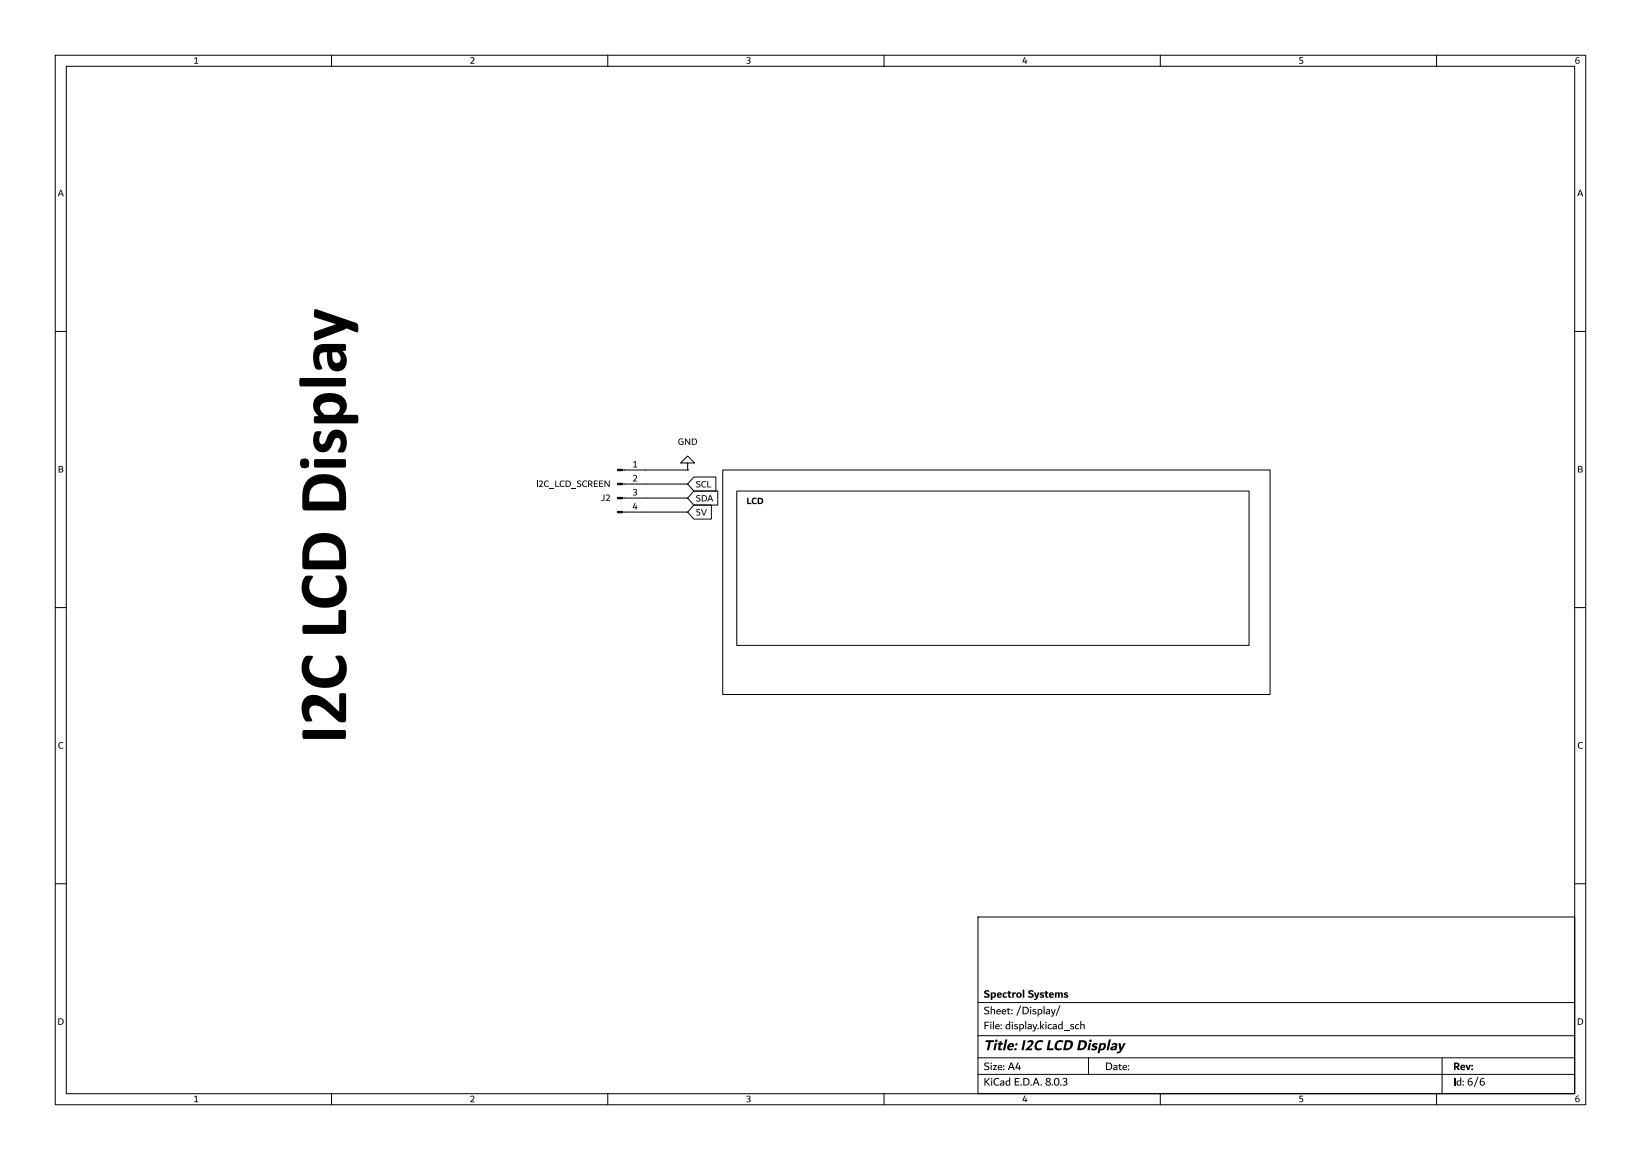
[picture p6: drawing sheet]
<svg xmlns="http://www.w3.org/2000/svg" width="297mm" height="210mm" viewBox="0 0 297 210" stroke-linecap="round" stroke-linejoin="round" font-family="sans-serif">
<defs><g id="words">
<text font-size="12.4" x="65.3" y="134.6" transform="rotate(-90 65.3 134.6)">I2CLCDDisplay</text>
<g font-size="2.1">
<text x="178" y="184.8">Sheet:/Display/</text>
<text x="178" y="181.8">SpectrolSystems</text>
<text x="178" y="187.5">File:display.kicad_sch</text>
<text x="178" y="194.9">Size:A4</text>
<text x="200" y="194.9">Date:</text>
<text x="263" y="194.9">Rev:</text>
</g>
<g font-size="1.8">
<text x="114.5" y="84.8">1</text>
<text x="114.5" y="87.4">2</text>
<text x="114.5" y="89.9">3</text>
<text x="114.5" y="92.5">4</text>
</g>
</g></defs>
<g fill="none" stroke="#000" stroke-width=".18">
<path d="M10 10h277v190h-277zM12 12h273v186h-273zM60 10v2M110 10v2M160 10v2M210 10v2M260 10v2M10 60h2M285 60h2M112.6 92.7h11.9M112.6 90.2h11.9M112.6 87.6h11.9"/>
<path d="M112.6 85.1h11.9M124.5 83.8h1.2l-1.2-1.2-1.3 1.2h1.3v1.3M124.5 85.1h.1M125.6 91.4h3.1v2.6h-3.1l-1.1-1.3zM125.6 88.9h4.3v2.5h-4.3l-1.1-1.2zM125.6 86.4h4v2.5h-4l-1.1-1.3zM130.8 85.1h99.1v40.6h-99.1zM133.3 88.9h92.8v27.9h-92.8zM10 110h2M285 110h2M10 160h2M285 160h2"/>
<path d="M177 166h108v32h-108zM60 198v2M110 198v2M160 198v2M177 194.5h108M177 191.5h108M177 187.5h108M177 181.5h108M197 191.5v3M210 198v2M260 198v2M261 191.5v6.5"/>
</g>
<g fill="#000">
<path d="M35.1 10.6l.5-.2v1h.3v.1h-.8v-.1h.4v-.9l-.3 .2zM85.1 10.5a.45 .45 0 0 1 .7 0 .45 .45 0 0 1-.2 .7l-.2 .2h.5v.1h-.8l.1-.2a.56 .56 0 0 0 .3-.8l-.3 .1zM135.1 10.5a.35 .35 0 0 1 .5-.2 .35 .35 0 0 1 0 .6 .39 .39 0 0 1 .1 .6 .39 .39 0 0 1-.6 0l.1-.1a.26 .26 0 0 0 .4 0 .26 .26 0 0 0-.1-.4h-.2v-.1h.1a.24 .24 0 0 0 .2-.4 .24 .24 0 0 0-.4 .1zM185.4 10.4h.2l-.3 .7h.3v-.4h.2v.4h.1v.2h-.1v.2h-.2v-.2h-.5zM235.2 10.4h.6v.1h-.5v.3a.42 .42 0 0 1 .6 .5 .42 .42 0 0 1-.7 .2v-.1a.28 .28 0 0 0 .4 0 .28 .28 0 0 0-.2-.4l-.2-.1zM285.3 10.5l.5-.1v.1h-.4l-.1 .4a.41 .41 0 0 1 .6 .3 .41 .41 0 0 1-.5 .4 .41 .41 0 0 1-.3-.5h.2a.27 .27 0 0 0 .2 .3 .27 .27 0 0 0 .3-.4 .27 .27 0 0 0-.5 0l-.2 .1zM10.9 34.4h.2l.5 1.1h-.2l-.1-.3h-.6l-.1 .3h-.1l.1-.4h.6l-.2-.6-.2 .6h-.2zM285.9 34.4h.2l.5 1.1h-.2l-.1-.3h-.6l-.1 .3h-.1l.1-.4h.6l-.2-.6-.2 .6h-.2zM122.9 79.5l.5-.1 .3 .1-.1 .1a.44 .44 0 0 0-.7 .3 .44 .44 0 0 0 .7 .5v-.4h-.3v-.1h.4v.6a.62 .62 0 0 1-.8-.1 .62 .62 0 0 1 0-.9zM124 79.4h.1l.7 .9v-.9h.1v1.1h-.2l-.6-.9v.9h-.1zM125.2 79.4h.4a.58 .58 0 0 1 .6 .6 .58 .58 0 0 1-.7 .5h-.3v-.1a.5 .5 0 0 0 .7-.2 .5 .5 0 0 0-.2-.7h-.3v.9h-.2zM10.6 84.4h.4a.3 .3 0 0 1 .4 .1 .3 .3 0 0 1-.2 .4 .32 .32 0 0 1 .2 .4 .32 .32 0 0 1-.4 .2h-.4v-.1h.6v-.3l-.4-.1v.4h-.2v-.5l.5-.1 .1-.2-.4-.1v.4h-.2z"/>
<path d="M97.1 87h.2v1.2h-.2zM97.5 87.1a.44 .44 0 0 1 .7 .1 .44 .44 0 0 1-.2 .6l-.2 .2h.5v.2h-.8l.2-.3a.46 .46 0 0 0 .2-.8l-.3 .1zM98.6 87.1l.5-.1 .3 .1-.1 .1a.43 .43 0 0 0-.7 .4 .43 .43 0 0 0 .7 .3l.1 .2a.6 .6 0 0 1-.9-.1 .6 .6 0 0 1 .1-.9zM99.5 88.3h.8v.1h-.8zM100.5 87h.2v1h.5v.2h-.7zM101.4 87.1l.5-.1 .3 .1-.1 .1a.43 .43 0 0 0-.6 .4 .43 .43 0 0 0 .6 .3l.1 .2a.6 .6 0 0 1-.8-.1 .6 .6 0 0 1 0-.9zM102.4 87h.3a.58 .58 0 0 1 .6 .6 .58 .58 0 0 1-.6 .6h-.3v-.2a.5 .5 0 0 0 .7-.1 .5 .5 0 0 0-.2-.7l-.4-.1v.9h-.1zM103.5 88.3h.8v.1h-.8zM104.5 87.1l.3-.1 .4 .1-.2 .1a.23 .23 0 0 0-.3-.1 .23 .23 0 0 0-.1 .3 .23 .23 0 0 0 .3 .1 .38 .38 0 0 1 .3 .6 .38 .38 0 0 1-.6 0l-.2-.1 .1-.1a.27 .27 0 0 0 .3 .2 .27 .27 0 0 0 .1-.4 .41 .41 0 0 1-.4-.2 .41 .41 0 0 1 0-.4zM105.5 87.1l.5-.1 .3 .1-.1 .1a.43 .43 0 0 0-.7 .4 .43 .43 0 0 0 .7 .3l.1 .2a.6 .6 0 0 1-.9-.1 .6 .6 0 0 1 .1-.9zM106.4 87h.4a.36 .36 0 0 1 .4 .3 .36 .36 0 0 1-.2 .4l.3 .5h-.2l-.3-.5h-.2v.5h-.2v-.6h.5l.2-.2-.2-.2-.3-.1v.5h-.2zM107.5 87h.7v.1h-.6v.4h.5v.1h-.5v.4h.6v.2h-.7z"/>
<path d="M108.4 87h.8v.1h-.6v.4h.5v.1h-.5v.4h.6v.2h-.8zM109.2 89.5h.2v.9a.39 .39 0 0 1-.2 .3 .39 .39 0 0 1-.5-.1l.1-.1 .2 .1 .2-.1zM109.4 87h.2l.6 .9v-.9h.2v1.2h-.2l-.6-1v1h-.2zM109.6 89.7a.44 .44 0 0 1 .7 0 .44 .44 0 0 1-.2 .7l-.2 .2h.5v.1h-.8l.2-.2a.46 .46 0 0 0 .2-.8l-.3 .1zM126.1 92.2h.6v.1h-.5v.3a.41 .41 0 0 1 .5 .5 .41 .41 0 0 1-.7 .2l.1-.2a.29 .29 0 0 0 .4 .1 .29 .29 0 0 0 0-.4 .29 .29 0 0 0-.4 0zM126.1 89.7l.3-.1 .4 .1-.2 .1a.23 .23 0 0 0-.3-.1 .23 .23 0 0 0-.1 .3 .23 .23 0 0 0 .3 .1 .38 .38 0 0 1 .2 .6 .38 .38 0 0 1-.6 .1l-.2-.1 .1-.1a.27 .27 0 0 0 .4 .1 .27 .27 0 0 0 .1-.4 .41 .41 0 0 1-.4-.1 .41 .41 0 0 1 0-.5zM126.1 87.2l.3-.1 .4 .1h-.2a.23 .23 0 0 0-.3 0 .23 .23 0 0 0-.1 .3 .23 .23 0 0 0 .3 .1 .38 .38 0 0 1 .2 .6 .38 .38 0 0 1-.6 0l-.2-.1 .1-.1a.27 .27 0 0 0 .4 .2 .27 .27 0 0 0 .1-.4 .41 .41 0 0 1-.4-.2 .41 .41 0 0 1 0-.4zM127 89.6h.4a.58 .58 0 0 1 .6 .6 .58 .58 0 0 1-.7 .6h-.3v-.2a.5 .5 0 0 0 .7-.1 .5 .5 0 0 0-.2-.7h-.3v.8h-.2zM127.1 87.2l.4-.1 .3 .1v.1a.43 .43 0 0 0-.7 .4 .43 .43 0 0 0 .7 .3v.2a.6 .6 0 0 1-.8-.1 .6 .6 0 0 1 .1-.9zM126.9 92.2h.1l.4 1 .4-1h.1l-.4 1.1h-.2zM128 87.1h.2v1h.5v.1h-.7zM128.5 89.6h.2l.4 1.2h-.2l-.1-.3h-.5l-.1 .3h-.2l.2-.5h.5l-.2-.5-.1 .5h-.2z"/>
<path d="M135.2 90.1h.3v.9h.5v.3h-.8zM136.2 90.2l.5-.1 .3 .1-.1 .2a.37 .37 0 0 0-.6 .3 .37 .37 0 0 0 .6 .3l.1 .2a.61 .61 0 0 1-.9-.1 .61 .61 0 0 1 .1-.9zM137.1 90.1h.4a.58 .58 0 0 1 .6 .6 .58 .58 0 0 1-.6 .6h-.4v-.3h.3a.38 .38 0 0 0 .5-.3 .38 .38 0 0 0-.5-.4v.7h-.3zM285.6 84.4h.4a.3 .3 0 0 1 .4 .1 .3 .3 0 0 1-.2 .4 .32 .32 0 0 1 .3 .4 .32 .32 0 0 1-.5 .2h-.4v-.1h.6v-.3l-.4-.1v.4h-.2v-.5l.5-.1 .1-.2-.4-.1v.4h-.2zM10.7 134.5l.5-.2 .3 .1-.1 .2a.45 .45 0 0 0-.7 .4 .45 .45 0 0 0 .7 .3l.1 .1a.62 .62 0 0 1-.9-.1 .62 .62 0 0 1 .1-.8zM285.7 134.5l.5-.2 .3 .1-.1 .2a.44 .44 0 0 0-.7 .4 .44 .44 0 0 0 .7 .3l.1 .1a.62 .62 0 0 1-.8-.1 .62 .62 0 0 1 0-.8zM10.5 184.4h.4a.59 .59 0 0 1 .6 .6 .59 .59 0 0 1-.6 .5h-.4v-.1a.52 .52 0 0 0 .8-.1 .52 .52 0 0 0-.2-.8h-.4v.9h-.2zM35.1 198.6l.5-.2v1h.3v.1h-.8v-.1h.4v-.9l-.3 .2zM85.1 198.5a.45 .45 0 0 1 .7 0 .45 .45 0 0 1-.2 .7l-.2 .2h.5v.1h-.8l.1-.2a.56 .56 0 0 0 .3-.8l-.3 .1zM135.1 198.5a.35 .35 0 0 1 .5-.1 .35 .35 0 0 1 0 .5 .39 .39 0 0 1 .1 .6 .39 .39 0 0 1-.6 0l.1-.1a.26 .26 0 0 0 .4 0 .26 .26 0 0 0-.1-.4h-.2v-.1h.1a.24 .24 0 0 0 .2-.4 .24 .24 0 0 0-.4 .1zM178.2 192.5l.4-.2 .4 .2v.1l-.2-.1a.27 .27 0 0 0-.5 .2 .27 .27 0 0 0 .4 .3 .44 .44 0 0 1 .3 .6 .44 .44 0 0 1-.7 .1l-.2-.1 .1-.1a.33 .33 0 0 0 .4 .1 .33 .33 0 0 0 .2-.4 .54 .54 0 0 1-.6-.7zM178.2 182.4l.4-.2 .4 .2v.1l-.2-.1a.27 .27 0 0 0-.5 .2 .27 .27 0 0 0 .4 .3 .44 .44 0 0 1 .3 .6 .44 .44 0 0 1-.7 .1l-.2-.1 .1-.1a.33 .33 0 0 0 .4 .1 .33 .33 0 0 0 .2-.4 .54 .54 0 0 1-.6-.7z"/>
<path d="M178.2 179.4l.4-.2 .5 .2-.1 .2-.5-.1v.2a.49 .49 0 0 1 .6 .3 .49 .49 0 0 1-.2 .6h-.5l-.4-.1 .2-.2 .2 .1a.23 .23 0 0 0 .3 .1 .23 .23 0 0 0 .1-.4 .23 .23 0 0 0-.3-.1l-.3-.2zM178.2 195.2h.2v.6l.6-.6h.2l-.6 .6 .6 .7h-.2l-.6-.7v.7h-.2zM178.2 185h.8v.1h-.6v.5h.5v.1h-.5v.6h-.2zM179.4 195.6h.2v.9h-.2zM179.7 184.9h.2v1.4h-.2zM180 188.9l.4-.1-.2 1.3h-.4zM179.3 182.2h.2v.6l.3-.1 .3 .1v.8h-.2v-.6l-.2-.2-.2 .1v.7h-.2zM178.4 188.3h1.5v.4h-.6l-.3 1.4h-.4l.3-1.4h-.6zM180 195.3l.5-.2 .4 .2-.1 .1a.51 .51 0 0 0-.8 .5 .51 .51 0 0 0 .8 .4l.1 .1a.71 .71 0 0 1-1-.1 .71 .71 0 0 1 .1-1zM180.9 188.5h.4l-.1 .3h.4l-.1 .3h-.3l-.2 .6 .1 .2 .2-.1v.3a.39 .39 0 0 1-.4 .1 .39 .39 0 0 1-.2-.4l.1-.7h-.2v-.3h.3zM181 195.7l.5-.1 .3 .2v.7h-.7l-.1-.2 .5 .1 .1-.3-.4 .2h-.2v-.1l.6-.2a.27 .27 0 0 0-.2-.3 .27 .27 0 0 0-.3 .2zM181.9 188.2h.4l-.4 1.9h-.4z"/>
<path d="M182.7 195.1h.1v1.4h-.1a.41 .41 0 0 1-.5 0 .41 .41 0 0 1-.2-.4h.2l.1 .3 .4-.1v-.5h-.4l-.1 .3h-.2l.2-.4 .5-.1zM182.7 184.9h.1v1.4h-.1a.41 .41 0 0 1-.5 0 .41 .41 0 0 1-.2-.4h.2l.1 .3 .4-.1v-.5h-.4l-.1 .3h-.2l.2-.4 .5-.1zM182.4 182.5h.2v.2h.3l-.1 .2h-.2v.5l.2 .1v.1l-.4-.1v-.6h-.2v-.2h.2zM182.5 179.4h.3v.2h.2v.3h-.2v.5h.2v.2l-.5-.1v-.6h-.2zM182.5 189.1a.54 .54 0 0 1 .7-.3 .54 .54 0 0 1 .3 .8h-.8a.34 .34 0 0 0 .2 .3 .34 .34 0 0 0 .4-.1l.1 .2a.61 .61 0 0 1-.9 .1 .61 .61 0 0 1-.1-.8h.8a.22 .22 0 0 0-.3-.2 .22 .22 0 0 0-.2 .2h-.3zM182.9 192.4h.2l.6 1.3h-.2l-.2-.3h-.6l-.1 .3h-.2l.2-.5h.7l-.3-.6-.2 .6h-.2zM183.7 195.2h.8v.1h-.7v.5h.6v.1h-.6v.5h.7v.1h-.8zM184.7 182l.1 .1-.7 1.8h-.1zM184.1 192.4h.3l-.4 .9h.4v-.5h.2v.5h.2v.1h-.2v.3h-.2v-.3h-.6zM185.2 188.3h.4l-.3 1.8h-.4zM185.1 179.2h.3v1.4h-.3zM185.6 184.9h.1v1.4h-.1z"/>
<path d="M185.1 182.3h.4a.68 .68 0 0 1 .7 .7 .68 .68 0 0 1-.7 .6h-.4v-.1h.2a.53 .53 0 0 0 .7-.4 .53 .53 0 0 0-.5-.7h-.2v1.1h-.2zM185.2 195.2h.4a.68 .68 0 0 1 .7 .7 .68 .68 0 0 1-.7 .6h-.4v-.1h.2a.53 .53 0 0 0 .7-.4 .53 .53 0 0 0-.5-.7h-.2v1.1h-.2zM185.4 198.4h.2l-.3 .7h.3v-.3h.2v.3h.1v.2h-.1v.2h-.2v-.2h-.5zM186.2 179.4l.4-.2 .5 .2-.2 .2-.4-.1v.2a.49 .49 0 0 1 .5 .3 .49 .49 0 0 1-.2 .6h-.4l-.4-.1 .2-.2 .2 .1a.23 .23 0 0 0 .3 0 .23 .23 0 0 0 .1-.3 .23 .23 0 0 0-.3-.1l-.4-.2zM185.9 188.6a.67 .67 0 0 1 1.2 .1l-.2 .5-.7 .6h.6v.3h-1.2l.2-.3a1.61 1.61 0 0 0 .8-1.1l-.2-.1-.4 .2zM187.6 188.6l.4-.3h.5l.4 .2-.2 .3a.64 .64 0 0 0-.9 .1 .64 .64 0 0 0 .2 .9l.5-.1 .1 .3a.82 .82 0 0 1-1.2 0 .82 .82 0 0 1 0-1.2zM187.4 195.2h.2l.6 1.3h-.2l-.2-.3h-.6l-.1 .3h-.2l.2-.5h.7l-.3-.6-.2 .6h-.2zM188.2 184.9h.2v.9l.4-.4h.2l-.4 .4 .4 .5h-.2l-.4-.4v.4h-.2zM188.9 182.2h.2v1.4h-.2zM189.2 179.4h.3v.2h.2v.3h-.2v.5h.2v.2h-.3l-.2-.1v-.6h-.2zM189.4 195.2a.4 .4 0 0 1 .6 0 .4 .4 0 0 1-.1 .6 .42 .42 0 0 1 .3 .6 .42 .42 0 0 1-.7 .1l-.3-.3h.2a.31 .31 0 0 0 .5 .2 .31 .31 0 0 0 0-.5 .31 .31 0 0 0-.5 .2l-.2 .1 .3-.4-.2-.3h.2a.24 .24 0 0 0 .3 .2 .24 .24 0 0 0 .1-.4 .24 .24 0 0 0-.4 .1l-.2 .1zM189.8 188.3h.4l-.3 1.5h.8l-.1 .3h-1.2z"/>
<path d="M191.8 182l.1 .1-.7 1.8h-.1zM191 195.3a.67 .67 0 0 1 .8 .3 .67 .67 0 0 1-.2 .8 .52 .52 0 0 1-.7 .1 .52 .52 0 0 1-.2-.6h.2a.35 .35 0 0 0 .3 .5 .35 .35 0 0 0 .3-.5 .36 .36 0 0 0-.3-.6 .36 .36 0 0 0-.3 .6h-.2zM191.2 188.6l.4-.3h.5l.4 .2-.2 .3a.64 .64 0 0 0-.9 .1 .64 .64 0 0 0 .2 .9l.5-.1 .1 .3a.82 .82 0 0 1-1.2 0 .82 .82 0 0 1 0-1.2zM192.1 184.9h.2v1.4h-.1a.41 .41 0 0 1-.5 0 .41 .41 0 0 1-.2-.4h.2l.1 .3 .3-.1v-.5h-.3l-.1 .3h-.2l.2-.4 .4-.1zM192.3 195.3a.41 .41 0 0 1 .6-.1 .41 .41 0 0 1 0 .6 .43 .43 0 0 1 .2 .6 .43 .43 0 0 1-.6 .1h-.2l.1-.2a.31 .31 0 0 0 .4 .1 .31 .31 0 0 0 .1-.5h-.3v-.1h.1a.27 .27 0 0 0 .2-.5 .27 .27 0 0 0-.5 .1zM192.8 188.3h.6a.84 .84 0 0 1 .8 .7 .84 .84 0 0 1-.5 .9l-.5 .2h-.8l.1-.3h.4a.65 .65 0 0 0 .8-.3 .65 .65 0 0 0-.2-.8h-.4l-.2 1.1h-.4zM195.3 188.3h.6a.84 .84 0 0 1 .8 .7 .84 .84 0 0 1-.5 .9l-.4 .2h-.9l.1-.3h.4a.65 .65 0 0 0 .8-.3 .65 .65 0 0 0-.2-.8h-.4l-.2 1.1h-.4zM195.5 184.9h.2v.6l.3-.1 .3 .1v.8h-.2v-.6l-.1-.2-.3 .1v.7h-.2zM197.1 188.9l.4-.1-.3 1.3h-.4zM197.7 189l.7-.2 .3 .2-.2 .2a.23 .23 0 0 0-.2-.1 .23 .23 0 0 0-.2 .2 .48 .48 0 0 1 .5 .6 .48 .48 0 0 1-.7 .3l-.5-.2 .2-.3 .5 .2a.21 .21 0 0 0 0-.3 .21 .21 0 0 0-.3 0 .34 .34 0 0 1-.1-.6zM199 188.9l.4-.1v.1a.51 .51 0 0 1 .7 0 .51 .51 0 0 1 0 .8l-.4 .4h-.6l-.1 .6h-.4l.2-.8h.4a.44 .44 0 0 0 .5-.2 .44 .44 0 0 0-.1-.6l-.3 .1-.1 .7h-.4zM200.7 188.2h.4l-.4 1.9h-.4z"/>
<path d="M200.2 192.4h.4a.68 .68 0 0 1 .7 .7 .68 .68 0 0 1-.7 .6h-.4v-.1h.2a.53 .53 0 0 0 .7-.4 .53 .53 0 0 0-.5-.7h-.2v1.1h-.2zM201.2 189l.5-.2a.36 .36 0 0 1 .4 .1 .36 .36 0 0 1 .1 .3l-.2 .9h-.3v-.1l-.2 .1a.33 .33 0 0 1-.4 0 .33 .33 0 0 1-.1-.3h.7l.1-.2-.8 .2 .2-.3 .6-.2a.29 .29 0 0 0-.2-.2 .29 .29 0 0 0-.3 .1zM202.6 192.6h.1v.2h.4l-.1 .2h-.3v.5l.3 .1v.1l-.4-.1v-.6h-.2v-.2h.2zM202.4 188.9h.4l.1 .9 .5-.9h.3l-.8 1.5-.3 .2-.4 .1-.1-.1 .1-.2h.3l.2-.3h-.1zM235.2 198.4h.6v.1h-.5v.3a.42 .42 0 0 1 .6 .5 .42 .42 0 0 1-.7 .2v-.1a.28 .28 0 0 0 .4 0 .28 .28 0 0 0-.2-.4l-.2-.1zM263.2 195.2h.2v1.3h-.2zM263.2 192.4h.4a.43 .43 0 0 1 .5 .3 .43 .43 0 0 1-.2 .5l.3 .5h-.3l-.3-.5h-.1v.5h-.3v-.7h.3a.23 .23 0 0 0 .3-.1 .23 .23 0 0 0-.2-.3h-.1v.4h-.3zM264.3 195.1h.2v1.4h-.2a.41 .41 0 0 1-.5 0 .41 .41 0 0 1-.2-.4h.2l.1 .3 .4-.1v-.5h-.3l-.2 .3h-.2l.2-.4 .5-.1zM265.9 195.3l.6-.1-.1 .1-.4 .1-.2 .4a.46 .46 0 0 1 .7 .2 .46 .46 0 0 1-.4 .6 .46 .46 0 0 1-.5-.5l.2-.1a.31 .31 0 0 0 .3 .4 .31 .31 0 0 0 .3-.4 .31 .31 0 0 0-.5-.1l-.3 .1zM267.4 194.9l.2 .1-.7 1.8h-.2zM268 195.3l.6-.1v.1l-.4 .1-.2 .4a.46 .46 0 0 1 .7 .2 .46 .46 0 0 1-.4 .6 .46 .46 0 0 1-.5-.5l.2-.1a.31 .31 0 0 0 .3 .4 .31 .31 0 0 0 .3-.4 .31 .31 0 0 0-.5-.1l-.3 .1zM285.3 198.5l.5-.1v.1l-.4 .1-.1 .3a.41 .41 0 0 1 .6 .3 .41 .41 0 0 1-.5 .5 .41 .41 0 0 1-.3-.6h.2a.27 .27 0 0 0 .2 .3 .27 .27 0 0 0 .3-.3 .27 .27 0 0 0-.5-.1l-.2 .1z"/>
<path d="M285.5 184.4h.4a.59 .59 0 0 1 .6 .6 .59 .59 0 0 1-.6 .5h-.4v-.1a.52 .52 0 0 0 .8-.1 .52 .52 0 0 0-.2-.8h-.4v.9h-.2z"/>
<circle cx="179.4" cy="192.5" r=".13"/>
<circle cx="183.8" cy="190" r=".22"/>
<circle cx="184" cy="189.1" r=".22"/>
<circle cx="184.8" cy="196.4" r=".13"/>
<circle cx="186.6" cy="196.4" r=".13"/>
<circle cx="188.4" cy="196.4" r=".13"/>
<circle cx="190.5" cy="196.4" r=".13"/>
<circle cx="192" cy="196.4" r=".13"/>
<circle cx="264.8" cy="195.8" r=".13"/>
<circle cx="264.8" cy="196.4" r=".13"/>
</g>
<path d="M111.8 92.6h.8v.2h-.8zM111.8 90h.8v.3h-.8zM111.8 87.5h.8v.3h-.8zM111.8 85h.8v.2h-.8z" fill="#000" stroke="#000" stroke-width=".18"/>
<use href="#words"/>
</svg>
